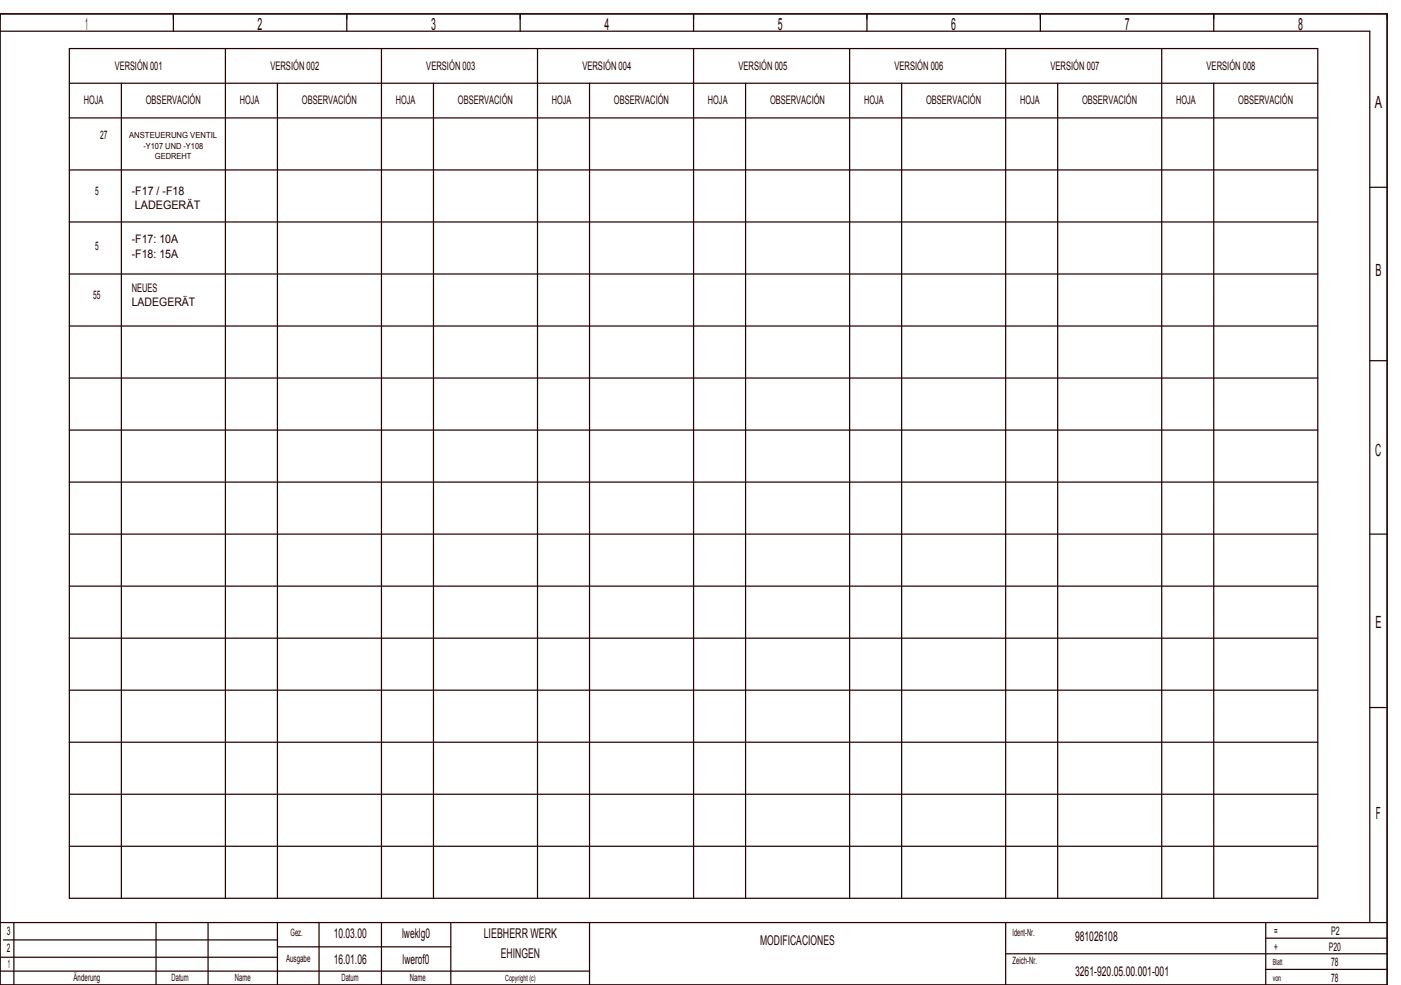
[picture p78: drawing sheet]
<svg xmlns="http://www.w3.org/2000/svg" width="404mm" height="284mm" viewBox="0 0 404 284" stroke-linecap="round" stroke-linejoin="round" font-family="sans-serif">
<defs><g id="words">
<g font-size="4.8" fill="#240000">
<text x="24.6" y="8.6">1</text>
<text x="74.3" y="8.6">2</text>
<text x="124.3" y="8.6">3</text>
<text x="174.3" y="8.6">4</text>
<text x="224.3" y="8.6">5</text>
<text x="274.3" y="8.6">6</text>
<text x="324.3" y="8.6">7</text>
<text x="374.3" y="8.6">8</text>
<text x="396.5" y="31.1">A</text>
<text x="396.7" y="79.6">B</text>
<text x="396.6" y="131.6">C</text>
<text x="396.7" y="181.1">E</text>
<text x="396.8" y="236.1">F</text>
</g>
<g font-size="3.9" fill="#240000">
<text x="96.2" y="270.3">10.03.00</text>
<text x="116" y="270.3">lweklg0</text>
<text x="139.5" y="270.3">LIEBHERR WERK</text>
<text x="219.2" y="272.3">MODIFICACIONES</text>
<text x="310" y="271.3">981026108</text>
<text x="96.2" y="277.8">16.01.06</text>
<text x="116.1" y="277.8">lwerof0</text>
<text x="144.4" y="276.3">EHINGEN</text>
<text x="310" y="281.3">3261­920.05.00.001­001</text>
</g>
<g font-size="3.4" fill="#240000">
<text x="33.1" y="20.1">VERSIÓN 001</text>
<text x="78" y="20.1">VERSIÓN 002</text>
<text x="122.9" y="20.1">VERSIÓN 003</text>
<text x="167.9" y="20.1">VERSIÓN 004</text>
<text x="212.9" y="20.1">VERSIÓN 005</text>
<text x="257.9" y="20.1">VERSIÓN 006</text>
<text x="302.9" y="20.1">VERSIÓN 007</text>
<text x="347.9" y="20.1">VERSIÓN 008</text>
<text x="24.2" y="30.1">HOJA</text>
<text x="42" y="30.1">OBSERVACIÓN</text>
<text x="69.2" y="30.1">HOJA</text>
<text x="87" y="30.1">OBSERVACIÓN</text>
<text x="114.2" y="30.1">HOJA</text>
<text x="132" y="30.1">OBSERVACIÓN</text>
<text x="159.2" y="30.1">HOJA</text>
<text x="177" y="30.1">OBSERVACIÓN</text>
<text x="204.2" y="30.1">HOJA</text>
<text x="222" y="30.1">OBSERVACIÓN</text>
<text x="249.2" y="30.1">HOJA</text>
<text x="267" y="30.1">OBSERVACIÓN</text>
<text x="294.2" y="30.1">HOJA</text>
<text x="312" y="30.1">OBSERVACIÓN</text>
<text x="339.2" y="30.1">HOJA</text>
<text x="357" y="30.1">OBSERVACIÓN</text>
<text x="28.9" y="40.1">27</text>
<text x="27.5" y="56.1">5</text>
<text x="38" y="56.1">­F17 / ­F18</text>
<text x="38.9" y="60.4">LADEGERÄT</text>
<text x="38" y="70.1">­F17: 10A</text>
<text x="27.5" y="72.1">5</text>
<text x="38" y="74.4">­F18: 15A</text>
<text x="26.9" y="86.1">55</text>
<text x="38" y="84.1">NEUES</text>
<text x="38" y="88.4">LADEGERÄT</text>
<text x="2" y="269.6">3</text>
<text x="367.5" y="269.6">=</text>
<text x="383.8" y="269.6">P2</text>
<text x="2" y="274.6">2</text>
<text x="367.5" y="274.1">+</text>
<text x="383.2" y="274.1">P20</text>
<text x="2.2" y="279.1">1</text>
<text x="383.9" y="278.6">78</text>
<text x="383.9" y="283.1">78</text>
</g>
<g font-size="2.9" fill="#240000">
<text x="83.8" y="269.9">Gez.</text>
<text x="292" y="269.9">Ident­Nr.</text>
<text x="82.5" y="277.4">Ausgabe</text>
<text x="292" y="277.9">Zeich­Nr.</text>
<text x="21.2" y="282.9">Änderung</text>
<text x="49.5" y="282.9">Datum</text>
<text x="67.7" y="282.9">Name</text>
<text x="98.5" y="282.9">Datum</text>
<text x="118.2" y="282.9">Name</text>
</g>
<g font-size="2.4" fill="#240000">
<text x="37.3" y="39.8">ANSTEUERUNG VENTIL</text>
<text x="41.4" y="42.9">­Y107 UND ­Y108</text>
<text x="44.6" y="45.9">GEDREHT</text>
<text x="367" y="278.3">Blatt</text>
<text x="145.7" y="282.8">Copyright (c)</text>
<text x="367" y="282.8">von</text>
</g>
</g></defs>
<g fill="none" stroke="#240000" stroke-width=".35">
<path d="M0 4h400v280h-400zM0 9h395v257M20 14h360v245h-360zM50 4v5M65 14v245M100 4v5M110 14v245M150 4v5M155 14v245M200 4v5M200 14v245M245 14v245"/>
<path d="M250 4v5M290 14v245M300 4v5M335 14v245M350 4v5M20 34h360M20 24h360M35 24v235M80 24v235M125 24v235M170 24v235M215 24v235"/>
<path d="M260 24v235M305 24v235M350 24v235M20 49h360M395 54h5M20 79h360M20 64h360M20 94h360M20 109h360M395 104h5M20 139h360M20 124h360"/>
<path d="M20 154h360M395 154h5M20 169h360M20 199h360M20 184h360M20 214h360M395 204h5M20 229h360M20 244h360M0 276h80M0 266h400M1 271h79"/>
<path d="M4 266v18M45 266v18M60 266v18M80 266v18M80 273h50M92 266v18M110 266v18M130 266v18M170 266v18M290 266v18M290 275h110M365 266v18"/>
<path d="M365 279.5h35M365 270.5h35M0 280h170"/>
</g>
<use href="#words"/>
</svg>
